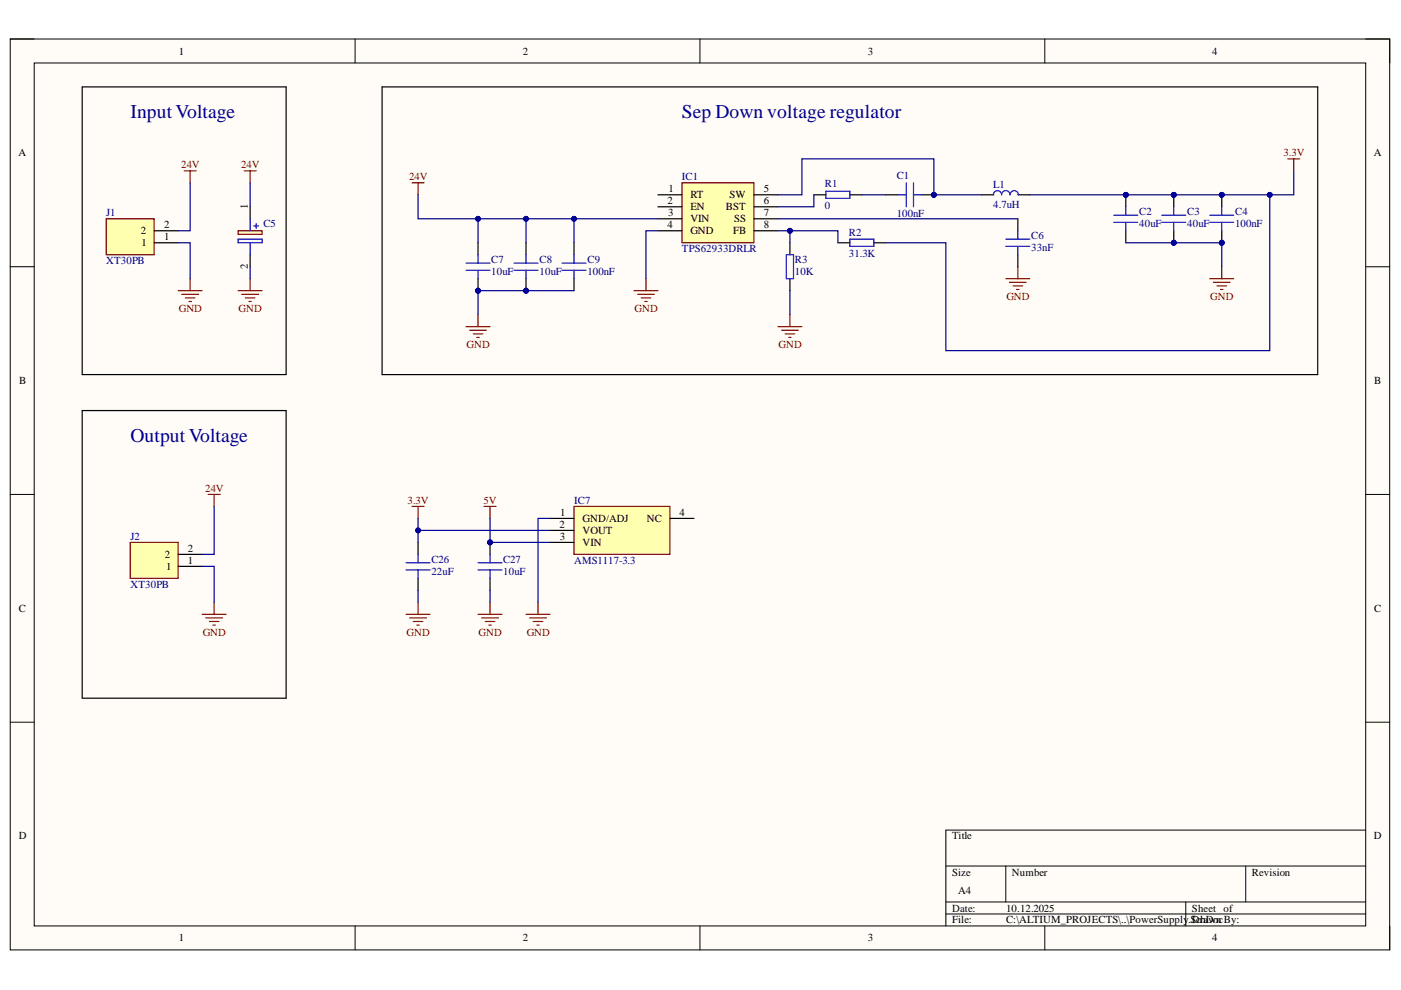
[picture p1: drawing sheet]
<svg xmlns="http://www.w3.org/2000/svg" width="297mm" height="210mm" viewBox="0 0 297 210" stroke-linecap="round" stroke-linejoin="round" font-family="sans-serif">
<defs><g id="words">
<g font-size="4.1" fill="#000080">
<text x="27.7" y="25.1">InputVoltage</text>
<text x="144.6" y="25.1">Sep Down voltage regulator</text>
<text x="27.7" y="93.8">OutputVoltage</text>
</g>
<g font-size="2.3">
<text x="37.9" y="11.6">1</text>
<text x="110.8" y="11.6">2</text>
<text x="184" y="11.6">3</text>
<text x="257" y="11.6">4</text>
<text x="3.9" y="33.1">A</text>
<text x="291.3" y="33.1">A</text>
<text x="141.7" y="40.7">1</text>
<text x="161.9" y="40.7">5</text>
<text x="52.5" y="44.4" transform="rotate(-90 52.5 44.4)">1</text>
<text x="141.5" y="43.3">2</text>
<text x="141.6" y="45.8">3</text>
<text x="146.4" y="42">RT</text>
<text x="146.4" y="44.6">EN</text>
<text x="146.4" y="47.1">VIN</text>
<text x="153.9" y="44.6">BST</text>
<text x="154.7" y="42">SW</text>
<text x="155.7" y="47.1">SS</text>
<text x="161.9" y="43.3">6</text>
<text x="161.9" y="45.8">7</text>
<text x="29.9" y="49.7">2</text>
<text x="30" y="52.2">1</text>
<text x="34.8" y="51">1</text>
<text x="34.8" y="48.4">2</text>
<text x="141.5" y="48.4">4</text>
<text x="146.4" y="49.7">GND</text>
<text x="155.4" y="49.7">FB</text>
<text x="161.9" y="48.4">8</text>
<text x="52.5" y="57.1" transform="rotate(-90 52.5 57.1)">2</text>
<text x="4.1" y="81.4">B</text>
<text x="291.4" y="81.4">B</text>
<text x="118.6" y="111.9">2</text>
<text x="118.8" y="109.4">1</text>
<text x="123.5" y="110.7">GND/ADJ</text>
<text x="123.5" y="113.2">VOUT</text>
<text x="137.1" y="110.7">NC</text>
<text x="144.1" y="109.4">4</text>
<text x="34.9" y="118.3">2</text>
<text x="39.8" y="119.5">1</text>
<text x="39.8" y="117">2</text>
<text x="118.7" y="114.5">3</text>
<text x="123.5" y="115.7">VIN</text>
<text x="35.2" y="120.8">1</text>
<text x="4" y="129.7">C</text>
<text x="291.4" y="129.7">C</text>
<text x="4" y="178">D</text>
<text x="201.9" y="178">Title</text>
<text x="291.3" y="178">D</text>
<text x="201.9" y="185.7">Size</text>
<text x="214.6" y="185.7">Number</text>
<text x="265.4" y="185.7">Revision</text>
<text x="203.1" y="189.5">A4</text>
<text x="201.9" y="193.3">Date:</text>
<text x="201.9" y="195.8">File:</text>
<text x="213.3" y="193.3">10.12.2025</text>
<text x="213.3" y="195.8">C:\ALTIUM_PROJECTS\..\PowerSupply</text>
<text x="251.9" y="195.8">.SDcrawn</text>
<text x="252.7" y="193.3">Sheet of</text>
<text x="254.5" y="195.8">hDocBy:</text>
<text x="37.9" y="199.6">1</text>
<text x="110.8" y="199.6">2</text>
<text x="184" y="199.6">3</text>
<text x="257" y="199.6">4</text>
</g>
<g font-size="2.3" fill="#800000">
<text x="38.4" y="35.7">24V</text>
<text x="51.1" y="35.7">24V</text>
<text x="272.1" y="33.1">3.3V</text>
<text x="86.7" y="38.2">24V</text>
<text x="213.4" y="63.7">GND</text>
<text x="256.6" y="63.7">GND</text>
<text x="37.9" y="66.2">GND</text>
<text x="50.6" y="66.2">GND</text>
<text x="134.5" y="66.2">GND</text>
<text x="98.9" y="73.8">GND</text>
<text x="165.1" y="73.8">GND</text>
<text x="43.5" y="104.3">24V</text>
<text x="86.4" y="106.9">3.3V</text>
<text x="102.5" y="106.9">5V</text>
<text x="43" y="134.8">GND</text>
<text x="86.2" y="134.8">GND</text>
<text x="101.4" y="134.8">GND</text>
<text x="111.7" y="134.8">GND</text>
</g>
<g font-size="2.3" fill="#000080">
<text x="144.6" y="38.2">IC1</text>
<text x="174.9" y="39.7">R1</text>
<text x="190.1" y="38">C1</text>
<text x="210.6" y="39.9">L1</text>
<text x="22.5" y="45.8">J1</text>
<text x="174.9" y="44.3">0</text>
<text x="190.1" y="46.1">100nF</text>
<text x="210.6" y="44">4.7uH</text>
<text x="241.6" y="45.6">C2</text>
<text x="251.7" y="45.6">C3</text>
<text x="261.9" y="45.6">C4</text>
<text x="55.8" y="48.1">C5</text>
<text x="144.6" y="53.5">TPS62933DRLR</text>
<text x="180" y="50">R2</text>
<text x="218.6" y="50.7">C6</text>
<text x="218.6" y="53.3">33nF</text>
<text x="241.6" y="48.1">40uF</text>
<text x="251.7" y="48.1">40uF</text>
<text x="261.9" y="48.1">100nF</text>
<text x="22.5" y="56">XT30PB</text>
<text x="104.2" y="55.8">C7</text>
<text x="104.2" y="58.3">10uF</text>
<text x="114.4" y="55.8">C8</text>
<text x="114.4" y="58.3">10uF</text>
<text x="124.5" y="55.8">C9</text>
<text x="124.5" y="58.3">100nF</text>
<text x="168.5" y="55.8">R3</text>
<text x="168.5" y="58.3">10K</text>
<text x="180" y="54.5">31.3K</text>
<text x="121.7" y="106.9">IC7</text>
<text x="27.7" y="114.5">J2</text>
<text x="91.5" y="119.3">C26</text>
<text x="106.7" y="119.3">C27</text>
<text x="121.7" y="119.5">AMS1117-3.3</text>
<text x="27.7" y="124.6">XT30PB</text>
<text x="91.5" y="121.8">22uF</text>
<text x="106.7" y="121.8">10uF</text>
</g>
</g></defs>
<path d="M2.2 8.3h292.4v193.1h-292.4z" fill-rule="evenodd" fill="#fffcf8"/>
<path d="M2.2 8.3h292.4v193.1h-292.4z" fill="none" stroke="#000" stroke-width=".21"/>
<path d="M7.3 13.4h282.3v182.9h-282.3z" fill-rule="evenodd" fill="#fffcf8"/>
<g fill="none" stroke="#000" stroke-width=".21">
<path d="M2.2 8.3h5.1M7.3 13.4h282.3v182.9h-282.3zM75.3 8.3v5M148.4 8.3v5M221.5 8.3v5.1M289.6 8.3h5v5.1M2.2 56.6h5.1M289.6 56.6h5M2.2 104.8h5.1M289.6 104.8h5M2.2 153.1h5.1M289.6 153.1h5"/>
<path d="M289.6 176h-89.1v20.3M75.3 196.3v5.1M148.4 196.3v5.1M200.5 183.6h89.1M200.5 191.2h89.1M200.5 193.8h89.1M213.3 183.6v7.6M221.5 196.3v5.1M251.4 191.2v5.1M264.1 183.6v7.6M294.6 196.3v5.1"/>
</g>
<path d="M22.5 46.4h10.2v7.6h-10.2z" fill-rule="evenodd" fill="#ffffb0"/>
<path d="M39 36.2h2.6M40.3 36.2v2.6M22.5 46.4h10.2v7.6h-10.2zM40.3 59.1v2.5M37.8 61.6h5.1M38.5 62.4h3.6M39.3 63.2h2M40.1 63.9h.5" fill="none" stroke="#800000" stroke-width=".25"/>
<path d="M32.7 51.5h5.1M32.7 48.9h5.1" fill="none" stroke="#000" stroke-width=".25"/>
<path d="M144.6 38.8h15.2v12.7h-15.2z" fill-rule="evenodd" fill="#ffffb0"/>
<path d="M144.6 38.8h15.2v12.7h-15.2zM137 59.1v2.5M213.3 59.1h5M214 59.9h3.6M215.8 56.6v2.5M134.4 61.6h5.1M135.2 62.4h3.5M135.9 63.2h2.1M136.7 63.9h.5M214.8 60.6h2M215.5 61.4h.6" fill="none" stroke="#800000" stroke-width=".25"/>
<path d="M139.5 41.3h5.1M139.5 43.8h5.1M139.5 46.4h5.1M139.5 48.9h5.1M159.8 41.3h5.1M159.8 43.8h5.1M159.8 46.4h5.1M159.8 48.9h5.1M215.8 46.4v2.5M215.8 54v2.6" fill="none" stroke="#000" stroke-width=".25"/>
<path d="M213.3 52.2h5M213.3 50.7h5M215.8 48.9v1.8M215.8 52.2v1.8" fill="none" stroke="#00f" stroke-width=".25"/>
<circle cx="101.4" cy="61.6" r=".51" fill="#000080"/>
<circle cx="101.4" cy="61.6" r=".51" fill="none" stroke="#000080" stroke-width=".21"/>
<path d="M101.4 51.5v2.5M101.4 59.1v2.5" fill="none" stroke="#000" stroke-width=".25"/>
<circle cx="101.4" cy="61.6" r=".51" fill="#000080"/>
<circle cx="101.4" cy="61.6" r=".51" fill="none" stroke="#000080" stroke-width=".21"/>
<path d="M98.8 57.3h5.1M98.8 55.8h5.1M101.4 54v1.8M101.4 57.3v1.8" fill="none" stroke="#00f" stroke-width=".25"/>
<circle cx="111.5" cy="61.6" r=".51" fill="#000080"/>
<circle cx="111.5" cy="61.6" r=".51" fill="none" stroke="#000080" stroke-width=".21"/>
<path d="M111.5 51.5v2.5M111.5 59.1v2.5" fill="none" stroke="#000" stroke-width=".25"/>
<circle cx="111.5" cy="61.6" r=".51" fill="#000080"/>
<circle cx="111.5" cy="61.6" r=".51" fill="none" stroke="#000080" stroke-width=".21"/>
<path d="M109 57.3h5.1M109 55.8h5.1M111.5 54v1.8M111.5 57.3v1.8M119.2 57.3h5M119.2 55.8h5M121.7 54v1.8M121.7 57.3v1.8M166.7 54h1.5v5.1h-1.5zM175.1 40.5h5.1v1.6h-5.1zM180.2 50.7h5.1v1.5h-5.1z" fill="none" stroke="#00f" stroke-width=".25"/>
<path d="M121.7 51.5v2.5M121.7 59.1v2.5M167.5 51.5v2.5M167.5 59.1v2.5M172.6 41.3h2.5M177.7 51.5h2.5M180.2 41.3h2.5M185.3 51.5h2.5" fill="none" stroke="#000" stroke-width=".25"/>
<path d="M98.8 69.3h5.1M99.6 70h3.5M100.3 70.8h2.1M101.1 71.5h.5M101.4 66.7v2.6M164.9 69.3h5.1M165.7 70h3.6M166.5 70.8h2M167.2 71.5h.5M167.5 66.7v2.6" fill="none" stroke="#800000" stroke-width=".25"/>
<circle cx="198" cy="41.3" r=".51" fill="#000080"/>
<circle cx="198" cy="41.3" r=".51" fill="none" stroke="#000080" stroke-width=".21"/>
<path d="M187.8 41.3h2.6M195.5 41.3h2.5" fill="none" stroke="#000" stroke-width=".25"/>
<circle cx="198" cy="41.3" r=".51" fill="#000080"/>
<circle cx="198" cy="41.3" r=".51" fill="none" stroke="#000080" stroke-width=".21"/>
<path d="M192.2 38.8v5M193.7 38.8v5M190.4 41.3h1.8M193.7 41.3h1.8M210.6 41.3a.88 .88 0 0 1 .9-.9 .88 .88 0 0 1 .9 .9 .89 .89 0 0 1 .9-.9 .89 .89 0 0 1 .8 .9 .88 .88 0 0 1 .9-.9 .88 .88 0 0 1 .9 .9" fill="none" stroke="#00f" stroke-width=".25"/>
<path d="M208.2 41.3h2.5M215.8 41.3h2.5" fill="none" stroke="#000" stroke-width=".25"/>
<circle cx="238.7" cy="41.3" r=".51" fill="#000080"/>
<circle cx="238.7" cy="41.3" r=".51" fill="none" stroke="#000080" stroke-width=".21"/>
<path d="M238.7 41.3v2.5" fill="none" stroke="#000" stroke-width=".25"/>
<circle cx="238.7" cy="41.3" r=".51" fill="#000080"/>
<circle cx="238.7" cy="41.3" r=".51" fill="none" stroke="#000080" stroke-width=".21"/>
<path d="M238.7 48.9v2.6" fill="none" stroke="#000" stroke-width=".25"/>
<path d="M236.1 47.2h5.1M236.1 45.6h5.1M238.7 43.8v1.8M238.7 47.2v1.7" fill="none" stroke="#00f" stroke-width=".25"/>
<circle cx="248.9" cy="41.3" r=".51" fill="#000080"/>
<circle cx="248.9" cy="41.3" r=".51" fill="none" stroke="#000080" stroke-width=".21"/>
<circle cx="248.9" cy="51.5" r=".51" fill="#000080"/>
<circle cx="248.9" cy="51.5" r=".51" fill="none" stroke="#000080" stroke-width=".21"/>
<path d="M248.9 41.3v2.5" fill="none" stroke="#000" stroke-width=".25"/>
<circle cx="248.9" cy="41.3" r=".51" fill="#000080"/>
<circle cx="248.9" cy="41.3" r=".51" fill="none" stroke="#000080" stroke-width=".21"/>
<path d="M248.9 48.9v2.6" fill="none" stroke="#000" stroke-width=".25"/>
<circle cx="248.9" cy="51.5" r=".51" fill="#000080"/>
<circle cx="248.9" cy="51.5" r=".51" fill="none" stroke="#000080" stroke-width=".21"/>
<path d="M246.3 47.2h5.1M246.3 45.6h5.1M248.9 43.8v1.8M248.9 47.2v1.7" fill="none" stroke="#00f" stroke-width=".25"/>
<circle cx="259" cy="41.3" r=".51" fill="#000080"/>
<circle cx="259" cy="41.3" r=".51" fill="none" stroke="#000080" stroke-width=".21"/>
<circle cx="259" cy="51.5" r=".51" fill="#000080"/>
<circle cx="259" cy="51.5" r=".51" fill="none" stroke="#000080" stroke-width=".21"/>
<path d="M259 41.3v2.5" fill="none" stroke="#000" stroke-width=".25"/>
<circle cx="259" cy="41.3" r=".51" fill="#000080"/>
<circle cx="259" cy="41.3" r=".51" fill="none" stroke="#000080" stroke-width=".21"/>
<path d="M259 48.9v2.6" fill="none" stroke="#000" stroke-width=".25"/>
<circle cx="259" cy="51.5" r=".51" fill="#000080"/>
<circle cx="259" cy="51.5" r=".51" fill="none" stroke="#000080" stroke-width=".21"/>
<path d="M256.5 47.2h5.1M256.5 45.6h5.1M259 43.8v1.8M259 47.2v1.7" fill="none" stroke="#00f" stroke-width=".25"/>
<path d="M87.4 38.8h2.5M88.6 38.8v2.5M273 33.7h2.6M274.3 33.7v2.5M256.5 59.1h5.1M257.3 59.9h3.5M259 56.6v2.5M258 60.6h2M258.8 61.4h.5" fill="none" stroke="#800000" stroke-width=".25"/>
<path d="M17.4 18.4h43.3v61h-43.3zM81 18.4h198.4v61h-198.4z" fill="none" stroke="#000" stroke-width=".25"/>
<path d="M27.6 115h10.2v7.6h-10.2z" fill-rule="evenodd" fill="#ffffb0"/>
<path d="M27.6 115h10.2v7.6h-10.2zM44.1 104.8h2.6M45.4 104.8v2.6M42.9 130.2h5M43.6 131h3.6M44.4 131.8h2M45.1 132.5h.6M45.4 127.7v2.5" fill="none" stroke="#800000" stroke-width=".25"/>
<path d="M17.4 87h43.3v61h-43.3zM37.8 117.5h5.1M37.8 120.1h5.1" fill="none" stroke="#000" stroke-width=".25"/>
<path d="M50.5 48.9h5.1v.8h-5.1z" fill-rule="evenodd" fill="#ffffb0"/>
<path d="M51.8 36.2h2.5M53 36.2v2.6M50.5 48.9h5.1v.8h-5.1zM53 59.1v2.5M50.5 61.6h5.1M51.3 62.4h3.5M52 63.2h2.1M52.8 63.9h.5" fill="none" stroke="#800000" stroke-width=".25"/>
<path d="M53 43.8v2.6M53 54v2.6" fill="none" stroke="#000" stroke-width=".25"/>
<path d="M50.5 50.7h5.1v.8h-5.1zM53 46.4v2.5M53 51.5v2.5M53.8 47.9h1M54.3 47.4v1" fill="none" stroke="#00f" stroke-width=".25"/>
<path d="M40.3 38.8v10.1h-2.5M37.8 51.5h2.5v7.6M121.7 46.4v5.1M139.5 48.9h-2.5v10.2M164.9 46.4h50.9" fill="none" stroke="#000080" stroke-width=".25"/>
<circle cx="121.7" cy="46.4" r=".51" fill="#000080"/>
<circle cx="121.7" cy="46.4" r=".51" fill="none" stroke="#000080" stroke-width=".21"/>
<path d="M111.5 46.4v5.1" fill="none" stroke="#000080" stroke-width=".25"/>
<circle cx="111.5" cy="46.4" r=".51" fill="#000080"/>
<circle cx="111.5" cy="46.4" r=".51" fill="none" stroke="#000080" stroke-width=".21"/>
<path d="M101.4 46.4v5.1" fill="none" stroke="#000080" stroke-width=".25"/>
<circle cx="101.4" cy="46.4" r=".51" fill="#000080"/>
<circle cx="101.4" cy="46.4" r=".51" fill="none" stroke="#000080" stroke-width=".21"/>
<path d="M121.7 61.6h-20.3v5.1" fill="none" stroke="#000080" stroke-width=".25"/>
<circle cx="111.5" cy="61.6" r=".51" fill="#000080"/>
<circle cx="111.5" cy="61.6" r=".51" fill="none" stroke="#000080" stroke-width=".21"/>
<circle cx="101.4" cy="61.6" r=".51" fill="#000080"/>
<circle cx="101.4" cy="61.6" r=".51" fill="none" stroke="#000080" stroke-width=".21"/>
<path d="M164.9 48.9h2.6v2.6" fill="none" stroke="#000080" stroke-width=".25"/>
<circle cx="167.5" cy="48.9" r=".51" fill="#000080"/>
<circle cx="167.5" cy="48.9" r=".51" fill="none" stroke="#000080" stroke-width=".21"/>
<path d="M167.5 48.9h10.2v2.6M167.5 61.6v5.1" fill="none" stroke="#000080" stroke-width=".25"/>
<circle cx="167.5" cy="48.9" r=".51" fill="#000080"/>
<circle cx="167.5" cy="48.9" r=".51" fill="none" stroke="#000080" stroke-width=".21"/>
<path d="M164.9 41.3h5.1v-7.6h28v7.6h10.2M172.6 41.3v2.5h-7.7M182.7 41.3h5.1" fill="none" stroke="#000080" stroke-width=".25"/>
<circle cx="198" cy="41.3" r=".51" fill="#000080"/>
<circle cx="198" cy="41.3" r=".51" fill="none" stroke="#000080" stroke-width=".21"/>
<path d="M238.7 51.5h20.3v5.1" fill="none" stroke="#000080" stroke-width=".25"/>
<circle cx="248.9" cy="51.5" r=".51" fill="#000080"/>
<circle cx="248.9" cy="51.5" r=".51" fill="none" stroke="#000080" stroke-width=".21"/>
<circle cx="259" cy="51.5" r=".51" fill="#000080"/>
<circle cx="259" cy="51.5" r=".51" fill="none" stroke="#000080" stroke-width=".21"/>
<path d="M269.2 41.3v33h-68.7v-22.8h-12.7" fill="none" stroke="#000080" stroke-width=".25"/>
<circle cx="269.2" cy="41.3" r=".51" fill="#000080"/>
<circle cx="269.2" cy="41.3" r=".51" fill="none" stroke="#000080" stroke-width=".21"/>
<path d="M88.6 41.3v5.1h50.9" fill="none" stroke="#000080" stroke-width=".25"/>
<circle cx="101.4" cy="46.4" r=".51" fill="#000080"/>
<circle cx="101.4" cy="46.4" r=".51" fill="none" stroke="#000080" stroke-width=".21"/>
<circle cx="111.5" cy="46.4" r=".51" fill="#000080"/>
<circle cx="111.5" cy="46.4" r=".51" fill="none" stroke="#000080" stroke-width=".21"/>
<circle cx="121.7" cy="46.4" r=".51" fill="#000080"/>
<circle cx="121.7" cy="46.4" r=".51" fill="none" stroke="#000080" stroke-width=".21"/>
<path d="M274.3 36.2v5.1h-56" fill="none" stroke="#000080" stroke-width=".25"/>
<circle cx="238.7" cy="41.3" r=".51" fill="#000080"/>
<circle cx="238.7" cy="41.3" r=".51" fill="none" stroke="#000080" stroke-width=".21"/>
<circle cx="248.9" cy="41.3" r=".51" fill="#000080"/>
<circle cx="248.9" cy="41.3" r=".51" fill="none" stroke="#000080" stroke-width=".21"/>
<circle cx="259" cy="41.3" r=".51" fill="#000080"/>
<circle cx="259" cy="41.3" r=".51" fill="none" stroke="#000080" stroke-width=".21"/>
<circle cx="269.2" cy="41.3" r=".51" fill="#000080"/>
<circle cx="269.2" cy="41.3" r=".51" fill="none" stroke="#000080" stroke-width=".21"/>
<path d="M53 38.8v5M53 56.6v2.5M45.4 107.4v10.1h-2.5M42.9 120.1h2.5v7.6" fill="none" stroke="#000080" stroke-width=".25"/>
<path d="M121.7 107.4h20.3v10.1h-20.3z" fill-rule="evenodd" fill="#ffffb0"/>
<path d="M121.7 107.4h20.3v10.1h-20.3z" fill="none" stroke="#800000" stroke-width=".25"/>
<path d="M116.6 109.9h5.1M116.6 112.5h5.1M116.6 115h5.1M142 109.9h5.1" fill="none" stroke="#000" stroke-width=".25"/>
<circle cx="103.9" cy="115" r=".51" fill="#000080"/>
<circle cx="103.9" cy="115" r=".51" fill="none" stroke="#000080" stroke-width=".21"/>
<path d="M103.9 115v2.5" fill="none" stroke="#000" stroke-width=".25"/>
<circle cx="103.9" cy="115" r=".51" fill="#000080"/>
<circle cx="103.9" cy="115" r=".51" fill="none" stroke="#000080" stroke-width=".21"/>
<path d="M88.6 115v2.5M88.6 122.6v2.6M103.9 122.6v2.6" fill="none" stroke="#000" stroke-width=".25"/>
<path d="M86.1 119.3h5.1M88.6 117.5v1.8M101.4 119.3h5M103.9 117.5v1.8M86.1 120.8h5.1M88.6 120.8v1.8M101.4 120.8h5M103.9 120.8v1.8" fill="none" stroke="#00f" stroke-width=".25"/>
<g fill="none" stroke="#800000" stroke-width=".25">
<path d="M87.4 107.4h2.5M88.6 107.4v2.5M102.6 107.4h2.6M103.9 107.4v2.5M86.1 130.2h5.1M86.9 131h3.5M87.6 131.8h2.1M88.4 132.5h.5M88.6 127.7v2.5M101.4 130.2h5M102.1 131h3.6M102.9 131.8h2"/>
<path d="M103.6 132.5h.6M103.9 127.7v2.5M111.5 130.2h5.1M112.3 131h3.5M113.1 131.8h2M113.8 132.5h.5M114.1 127.7v2.5"/>
</g>
<path d="M88.6 112.5h28M88.6 125.2v2.5" fill="none" stroke="#000080" stroke-width=".25"/>
<circle cx="88.6" cy="112.5" r=".51" fill="#000080"/>
<circle cx="88.6" cy="112.5" r=".51" fill="none" stroke="#000080" stroke-width=".21"/>
<path d="M103.9 109.9v5.1h12.7M116.6 109.9h-2.5v17.8M103.9 125.2v2.5" fill="none" stroke="#000080" stroke-width=".25"/>
<circle cx="103.9" cy="115" r=".51" fill="#000080"/>
<circle cx="103.9" cy="115" r=".51" fill="none" stroke="#000080" stroke-width=".21"/>
<path d="M88.6 109.9v5.1" fill="none" stroke="#000080" stroke-width=".25"/>
<circle cx="88.6" cy="112.5" r=".51" fill="#000080"/>
<circle cx="88.6" cy="112.5" r=".51" fill="none" stroke="#000080" stroke-width=".21"/>
<use href="#words"/>
</svg>
